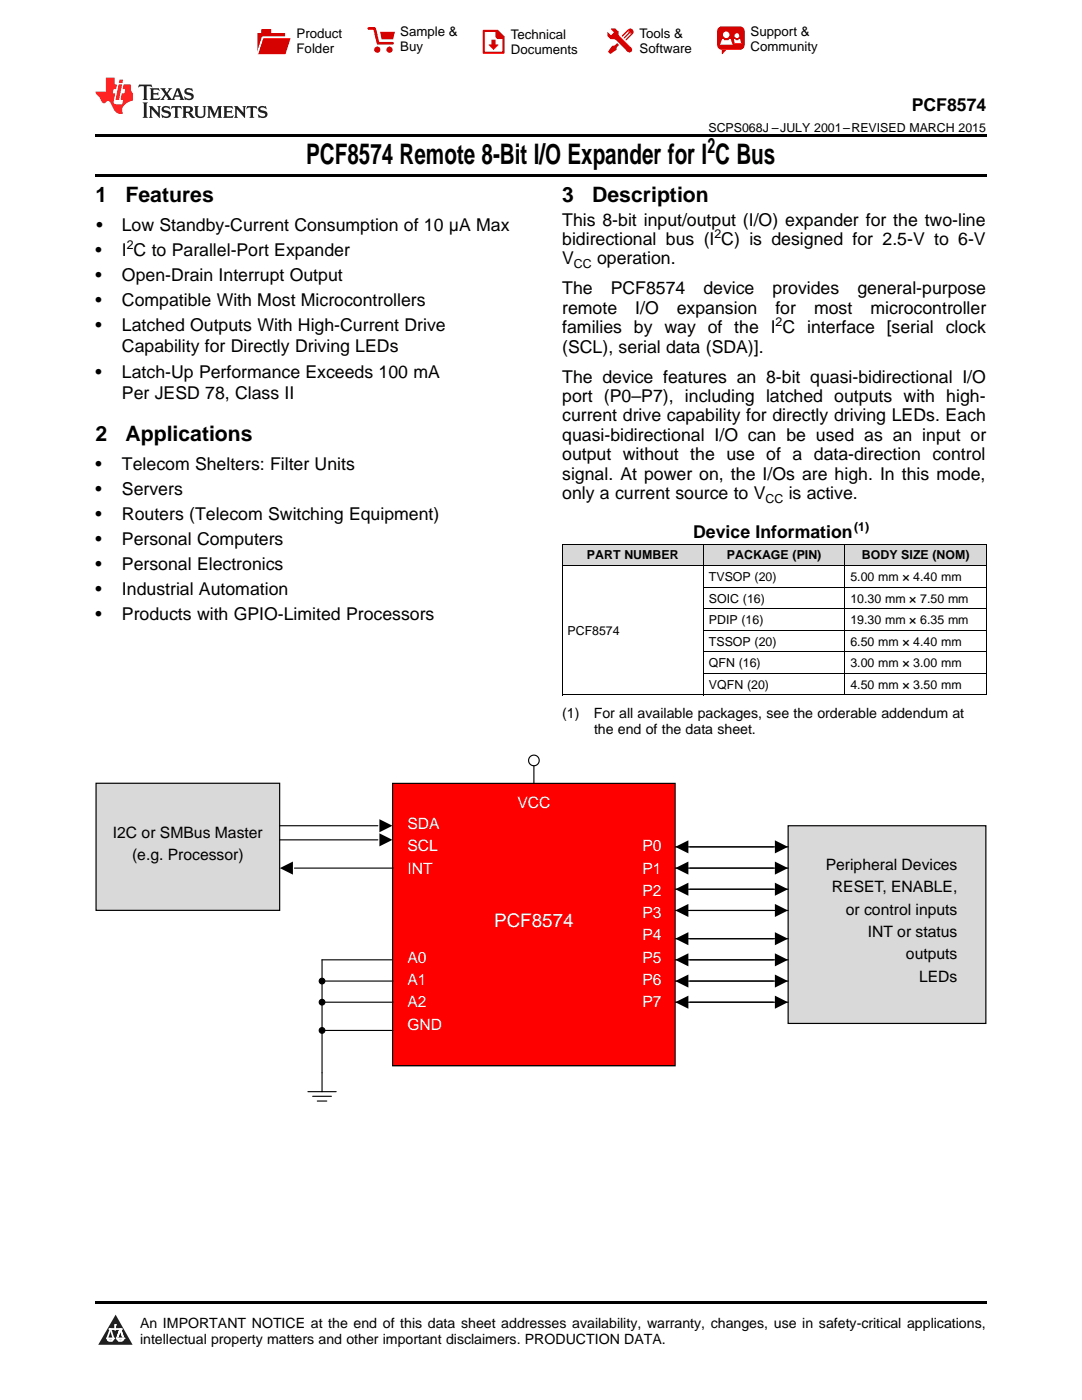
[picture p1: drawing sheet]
<svg xmlns="http://www.w3.org/2000/svg" width="216mm" height="279mm" viewBox="0 0 216 279" stroke-linecap="round" stroke-linejoin="round" font-family="sans-serif">
<defs><g id="words">
<text font-size="5.6" x="61.1" y="32.8">PCF8574 Remote 8-Bit I/O Expander for I C Bus</text>
<g font-size="4.2">
<text x="141.1" y="30.6">2</text>
<text x="19.1" y="40.4">1</text>
<text x="25" y="40.4">Features</text>
<text x="112.2" y="40.4">3</text>
<text x="118.2" y="40.4">Description</text>
<text x="19.1" y="88">2</text>
<text x="25" y="88">Applications</text>
</g>
<text font-size="3.8" fill="#fff" x="98.6" y="184.9">PCF8574</text>
<g font-size="3.5">
<text x="181.9" y="22.2">PCF8574</text>
<text x="19.2" y="46.1">•</text>
<text x="24.3" y="46.1">Low Standby-Current Consumption of 10 μA Max</text>
<text x="112.2" y="45">This 8-bit input/output (I/O) expander for the two-line</text>
<text x="19.1" y="51.1">•</text>
<text x="24.3" y="51.1">I C to Parallel-Port Expander</text>
<text x="112.2" y="48.9">bidirectional bus (I C) is designed for 2.5-V to 6-V</text>
<text x="112.2" y="52.8">V</text>
<text x="119.1" y="52.8">operation.</text>
<text x="19.1" y="56.1">•</text>
<text x="24.3" y="56.1">Open-Drain Interrupt Output</text>
<text x="112.2" y="58.7">The</text>
<text x="121.9" y="58.7">PCF8574</text>
<text x="140.3" y="58.7">device</text>
<text x="154.1" y="58.7">provides</text>
<text x="171.1" y="58.7">general-purpose</text>
<text x="19.1" y="61.1">•</text>
<text x="24.3" y="61.1">Compatible With Most Microcontrollers</text>
<text x="112.2" y="62.6">remote</text>
<text x="126.8" y="62.6">I/O</text>
<text x="135.1" y="62.6">expansion</text>
<text x="154.7" y="62.6">for</text>
<text x="162.4" y="62.6">most</text>
<text x="173.7" y="62.6">microcontroller</text>
<text x="19.1" y="66.1">•</text>
<text x="24.3" y="66.1">Latched Outputs With High-Current Drive</text>
<text x="24.3" y="70.3">Capability for Directly Driving LEDs</text>
<text x="112.2" y="66.5">families by way of the I C interface [serial clock</text>
<text x="112.2" y="70.4">(SCL), serial data (SDA)].</text>
<text x="19.1" y="75.4">•</text>
<text x="24.3" y="75.4">Latch-Up Performance Exceeds 100 mA</text>
<text x="112.2" y="76.3">The device features an 8-bit quasi-bidirectional I/O</text>
<text x="24.3" y="79.6">Per JESD 78, Class II</text>
<text x="112.2" y="80.2">port (P0–P7), including latched outputs with high-</text>
<text x="112.2" y="84.1">current drive capability for directly driving LEDs. Each</text>
<text x="112.2" y="88">quasi-bidirectional I/O can be used as an input or</text>
<text x="19.1" y="93.7">•</text>
<text x="24.3" y="93.7">Telecom Shelters: Filter Units</text>
<text x="112.2" y="91.9">output without the use of a data-direction control</text>
<text x="112.2" y="95.7">signal. At power on, the I/Os are high. In this mode,</text>
<text x="19.1" y="98.7">•</text>
<text x="24.3" y="98.7">Servers</text>
<text x="112.2" y="99.6">only a current source to V</text>
<text x="157.4" y="99.6">is active.</text>
<text x="19.1" y="103.8">•</text>
<text x="24.3" y="103.8">Routers (Telecom Switching Equipment)</text>
<text x="138.3" y="107.4">Device Information</text>
<text x="19.1" y="108.8">•</text>
<text x="19.1" y="113.8">•</text>
<text x="24.3" y="108.8">Personal Computers</text>
<text x="24.3" y="113.8">Personal Electronics</text>
<text x="19.1" y="118.8">•</text>
<text x="24.3" y="118.8">Industrial Automation</text>
<text x="19.1" y="123.8">•</text>
<text x="24.3" y="123.8">Products with GPIO-Limited Processors</text>
</g>
<g font-size="3.1" fill="#fff">
<text x="103.2" y="161.2">VCC</text>
<text x="81.3" y="165.5">SDA</text>
<text x="81.3" y="169.9">SCL</text>
<text x="128.2" y="169.9">P0</text>
<text x="81.3" y="174.3">INT</text>
<text x="128.2" y="174.3">P1</text>
<text x="128.2" y="178.8">P2</text>
<text x="128.2" y="183.2">P3</text>
<text x="128.2" y="187.7">P4</text>
<text x="81.3" y="192.1">A0</text>
<text x="81.3" y="196.6">A1</text>
<text x="128.2" y="192.1">P5</text>
<text x="128.2" y="196.6">P6</text>
<text x="81.3" y="201">A2</text>
<text x="128.2" y="201">P7</text>
<text x="81.3" y="205.5">GND</text>
</g>
<g font-size="3.1">
<text x="22.5" y="167.2">I2C or SMBus Master</text>
<text x="26.3" y="171.6">(e.g. Processor)</text>
<text x="164.8" y="173.7">Peripheral Devices</text>
<text x="166" y="178.1">RESET, ENABLE,</text>
<text x="168.8" y="182.6">or control inputs</text>
<text x="173.2" y="187">INT or status</text>
<text x="180.8" y="191.5">outputs</text>
<text x="183.4" y="195.9">LEDs</text>
</g>
<g font-size="2.8">
<text x="112.2" y="143.3">(1)</text>
<text x="118.5" y="143.3">For all available packages, see the orderable addendum at</text>
<text x="118.5" y="146.5">the end of the data sheet.</text>
<text x="27.9" y="265">An IMPORTANT NOTICE at the end of this data sheet addresses availability, warranty, changes, use in safety-critical applications,</text>
<text x="27.9" y="268.2">intellectual property matters and other important disclaimers. PRODUCTION DATA.</text>
</g>
<g font-size="2.6">
<text x="59.2" y="7.6">Product</text>
<text x="59.2" y="10.6">Folder</text>
<text x="79.9" y="7.3">Sample &amp;</text>
<text x="79.9" y="10.2">Buy</text>
<text x="101.9" y="7.8">Technical</text>
<text x="101.9" y="10.8">Documents</text>
<text x="127.6" y="7.6">Tools &amp;</text>
<text x="127.6" y="10.6">Software</text>
<text x="149.8" y="7.2">Support &amp;</text>
<text x="149.8" y="10.2">Community</text>
</g>
<g font-size="2.5">
<text x="141.4" y="26.3">SCPS068J –JULY 2001–REVISED MARCH 2015</text>
<text x="142.6" y="47.5">2</text>
<text x="25.3" y="49.7">2</text>
<text x="114.5" y="53.5">CC</text>
<text x="154.8" y="65.1">2</text>
<text x="152.8" y="100.3">CC</text>
<text x="170.4" y="105.9">(1)</text>
<text x="117.1" y="111.7">PART NUMBER</text>
<text x="145.1" y="111.7">PACKAGE (PIN)</text>
<text x="172" y="111.7">BODY SIZE (NOM)</text>
<text x="141.5" y="116">TVSOP (20)</text>
<text x="169.7" y="116">5.00 mm × 4.40 mm</text>
<text x="141.5" y="120.3">SOIC (16)</text>
<text x="141.5" y="124.6">PDIP (16)</text>
<text x="169.7" y="120.3">10.30 mm × 7.50 mm</text>
<text x="169.7" y="124.6">19.30 mm × 6.35 mm</text>
<text x="113.2" y="126.7">PCF8574</text>
<text x="141.5" y="128.9">TSSOP (20)</text>
<text x="169.7" y="128.9">6.50 mm × 4.40 mm</text>
<text x="141.5" y="133.2">QFN (16)</text>
<text x="141.5" y="137.5">VQFN (20)</text>
<text x="169.7" y="133.2">3.00 mm × 3.00 mm</text>
<text x="169.7" y="137.5">4.50 mm × 3.50 mm</text>
</g>
</g></defs>
<g fill="#d8d8d8">
<path d="M112.2 108.6h28.2v4.3h-28.2z"/>
<path d="M140.4 108.6h28.2v4.3h-28.2z"/>
<path d="M168.6 108.6h28.2v4.3h-28.2z"/>
</g>
<path d="M23.1 262.4l3.4 6h-6.9z" fill="#231f20"/>
<path d="M21.4 267.1h1.2l-.3 .5h-.3a.55 .55 0 0 1-.6-.5z" fill-rule="evenodd" fill="#fff"/>
<path d="M21.4 267.1h1.2l-.3 .5h-.3a.55 .55 0 0 1-.6-.5z" fill="none" stroke="#231f20" stroke-width=".34"/>
<path d="M21.4 267.1l1.2 .1-.3 .4h-.5z" fill="none" stroke="#fff" stroke-width=".34"/>
<path d="M23 265.3h.1" fill="none" stroke="#fff" stroke-width=".34"/>
<path d="M23 264.4v.9z" fill="#fff"/>
<path d="M23 264.4v.9z" fill="none" stroke="#fff" stroke-width=".34"/>
<circle cx="23" cy="264.4" r=".17" fill="#fff"/>
<path d="M21.9 265.2h.1" fill="none" stroke="#fff" stroke-width=".34"/>
<path d="M21.9 265.2h2.3z" fill="#fff"/>
<path d="M21.9 265.2h2.3z" fill="none" stroke="#fff" stroke-width=".34"/>
<circle cx="24.2" cy="265.2" r=".17" fill="#fff"/>
<path d="M23.3 267.1h.1" fill="none" stroke="#fff" stroke-width=".34"/>
<path d="M24 265.2l-.7 1.9z" fill="#fff"/>
<path d="M24 265.2l-.7 1.9z" fill="none" stroke="#fff" stroke-width=".34"/>
<path d="M24 265.2l.7 1.9z" fill="#fff"/>
<path d="M24 265.2l.7 1.9z" fill="none" stroke="#fff" stroke-width=".34"/>
<path d="M24.6 267.1h.1" fill="none" stroke="#fff" stroke-width=".34"/>
<circle cx="21.4" cy="267.1" r=".17" fill="#fff"/>
<path d="M22.1 265.2l-.7 1.9z" fill="#fff"/>
<path d="M22.1 265.2l-.7 1.9z" fill="none" stroke="#fff" stroke-width=".34"/>
<path d="M22.1 265.2l.5 1.9z" fill="#fff"/>
<path d="M22.1 265.2l.5 1.9z" fill="none" stroke="#fff" stroke-width=".34"/>
<circle cx="22.6" cy="267.1" r=".17" fill="#fff"/>
<path d="M23.4 267.1h1.3a.65 .65 0 0 1-.7 .5 .65 .65 0 0 1-.6-.5z" fill-rule="evenodd" fill="#fff"/>
<path d="M23.4 267.1h1.3a.65 .65 0 0 1-.7 .5 .65 .65 0 0 1-.6-.5z" fill="none" stroke="#231f20" stroke-width=".34"/>
<path d="M23.4 267.1h1.3l-.4 .5h-.6z" fill="none" stroke="#fff" stroke-width=".34"/>
<path d="M23.3 267.1h.1" fill="none" stroke="#fff" stroke-width=".34"/>
<circle cx="24.7" cy="267.1" r=".17" fill="#fff"/>
<path d="M19 259.7h177.8v.5h-177.8z" fill="#000"/>
<path d="M78.4 156.3h56.3v56.4h-56.3z" fill-rule="evenodd" fill="#f00"/>
<path d="M78.4 156.3h56.3v56.4h-56.3z" fill="none" stroke="#000" stroke-width=".23"/>
<path d="M19.2 156.3h36.6v25.4h-36.6z" fill-rule="evenodd" fill="#d9d9d9"/>
<path d="M19.2 156.3h36.6v25.4h-36.6z" fill="none" stroke="#000" stroke-width=".23"/>
<path d="M157.3 164.8h39.4v39.4h-39.4z" fill-rule="evenodd" fill="#d9d9d9"/>
<path d="M55.8 164.8h19.6M55.8 167.6h19.6M58.8 173.2h19.6M134.7 169h22.6M134.7 173.2h22.6M134.7 177.5h22.6M157.3 164.8h39.4v39.4h-39.4zM134.7 181.7h22.6M134.7 187.3h22.6M134.7 195.8h22.6M134.7 191.6h22.6M134.7 200h22.6" fill="none" stroke="#000" stroke-width=".23"/>
<g fill="#000">
<path d="M55.8 173.2l2.6-1.3v2.7zM75.7 163.5l2.6 1.3-2.6 1.3zM75.7 166.3l2.6 1.3-2.6 1.3zM134.7 169l2.7-1.3v2.6zM134.7 173.2l2.7-1.3v2.7zM134.7 177.5l2.7-1.3v2.6zM154.6 167.7l2.6 1.3-2.6 1.3zM154.6 171.9l2.6 1.3-2.6 1.4zM154.6 176.2l2.6 1.3-2.6 1.3zM134.7 181.7l2.7-1.3v2.6zM134.7 187.3l2.7-1.3v2.6zM134.7 195.8l2.7-1.3v2.6z"/>
<path d="M134.7 200l2.7-1.3v2.6zM134.7 191.6l2.7-1.3v2.6zM154.6 180.4l2.6 1.3-2.6 1.3zM154.6 186l2.6 1.3-2.6 1.3zM154.6 194.5l2.6 1.3-2.6 1.3zM154.6 190.3l2.6 1.3-2.6 1.3zM154.6 198.7l2.6 1.3-2.6 1.3z"/>
</g>
<circle cx="106.5" cy="151.8" r="1.06" fill="#fff"/>
<g fill="none" stroke="#000" stroke-width=".23">
<path d="M106.5 152.8v3.5M64.3 195.8h14.1M78.3 191.6h-14v26.3M61.4 217.9h5.7M62.4 218.8h3.7M63.3 219.7h1.9M64.3 200h14.1M64.3 205.6h14.1"/>
<circle cx="106.5" cy="151.8" r="1.06"/>
<circle cx="64.3" cy="195.8" r=".56"/>
<circle cx="64.3" cy="200" r=".56"/>
<circle cx="64.3" cy="205.6" r=".56"/>
</g>
<g fill="#000">
<circle cx="64.3" cy="195.8" r=".56"/>
<circle cx="64.3" cy="200" r=".56"/>
<circle cx="64.3" cy="205.6" r=".56"/>
</g>
<path d="M112.2 112.9h84.6M112.2 108.6h84.6M112.2 108.6v30.1M140.4 108.6v30.1M140.4 117.2h56.4M168.6 108.6v30.1M196.8 108.6v30.1M112.2 138.7h84.6M140.4 134.4h56.4M140.4 130.1h56.4M140.4 125.8h56.4M140.4 121.5h56.4" fill="none" stroke="#000" stroke-width=".2"/>
<path d="M19 34.8h177.8v.5h-177.8zM19 26.8h177.8v.6h-177.8z" fill="#000"/>
<path d="M27.7 16.9l-.1 .6 .6-.3h.5v.2v2.2l-.2 .4h1l-.2-.4v-2.2v-.2h.5l.6 .3-.2-.6zM29.9 17.6l.2 .4v1.6l-.2 .4h1.9l.1-.6a1.09 1.09 0 0 1-1.3 .1v-.6h.6l.4 .2v-.7l-.2 .2h-.8v-.6l.2-.1a1.01 1.01 0 0 1 1 .3l-.1-.6zM32 17.6l.9 1.2-1 1.2h.9l-.2-.3 .5-.7 .5 .7-.3 .3h1.7l-.2-.3 .1-.4h1l.1 .4-.2 .3h1l-.3-.4-.7-2h-.5l-1 2.2-.8-1.1 .9-1.1h-.9l.2 .2-.4 .7-.4-.7 .2-.2zM35.4 18l.4 1h-.8zM37 17.7a.66 .66 0 0 0-.2 .8 .66 .66 0 0 0 .6 .4l.7 .2 .1 .2a.8 .8 0 0 1-.7 .4 .8 .8 0 0 1-.7-.5l.1 .8 .2-.2a.94 .94 0 0 0 1.1 .1 .94 .94 0 0 0 .4-.9 1.48 1.48 0 0 0-1.3-.6v-.4a1.1 1.1 0 0 1 1.2 .2l-.2-.6-.2 .1-.5-.1zM28.5 20.4l.2 .4v2.3l-.2 .4h1l-.2-.4v-2.3l.2-.4zM29.7 21.2l.2 .4v1.5l-.2 .4h.8l-.3-.4 .1-1.3 1.6 1.8v-2l.2-.4h-.7l.2 .2v1.1l-1.2-1.3zM32.5 21.3a.66 .66 0 0 0-.2 .8 .66 .66 0 0 0 .6 .4l.6 .2 .2 .2a.8 .8 0 0 1-.8 .4 .8 .8 0 0 1-.7-.5l.2 .7 .2-.1a.94 .94 0 0 0 1 .1 .94 .94 0 0 0 .5-1 1.47 1.47 0 0 0-1.3-.6l-.1-.3a1.1 1.1 0 0 1 1.3 .2l-.2-.6-.2 .1-.5-.2zM34.3 21.2l-.2 .6a.64 .64 0 0 1 .8-.3v1.6l-.2 .4h1l-.3-.4 .1-1.6a.66 .66 0 0 1 .8 .3l-.2-.6zM36.3 21.2l.3 .4v1.5l-.3 .4h1l-.2-.2v-.7h.5l.1 .1a.8 .8 0 0 0 1.2 .7l-1-1a.62 .62 0 0 0 .6-.5 .62 .62 0 0 0-.6-.7zM37.1 21.5h.1a.48 .48 0 0 1 .6 0 .48 .48 0 0 1 .1 .6l-.2 .1-.6 .1zM38.7 21.2l.2 .2a2.29 2.29 0 0 0 .4 2 1.05 1.05 0 0 0 1.7-.7v-1.3l.2-.2h-.8l.2 .4v1.1a.61 .61 0 0 1-.6 .6 .61 .61 0 0 1-.6-.6v-1.1l.3-.4zM41.3 21.2l.3 .4v1.5l-.3 .4h.8l-.2-.4v-1.4l.8 1.9 .9-1.9v1.4l-.2 .4h.9l-.2-.4v-1.5l.2-.4h-.8l-.7 1.5-.6-1.5zM44.5 21.2l.2 .4v1.5l-.2 .4h1.9l.2-.6a1.1 1.1 0 0 1-1.4 .2v-.7h.6l.4 .2v-.6l-.2 .1-.8 .1v-.6l.2-.1a1.02 1.02 0 0 1 1.1 .2l-.2-.5zM46.7 21.2l.2 .4v1.5l-.2 .4h.8l-.3-.4 .1-1.3 1.6 1.8v-2l.2-.4h-.7l.2 .2v1.1l-1.2-1.3zM49.3 21.2l-.1 .6a.64 .64 0 0 1 .8-.3v1.6l-.3 .4h1l-.2-.4v-1.6a.66 .66 0 0 1 .8 .3l-.1-.6zM51.7 21.3a.66 .66 0 0 0-.2 .7 .66 .66 0 0 0 .7 .5l.6 .2 .1 .2a.8 .8 0 0 1-.7 .4 .8 .8 0 0 1-.7-.5l.1 .7 .2-.1a.94 .94 0 0 0 1.1 .1 .94 .94 0 0 0 .4-1 1.48 1.48 0 0 0-1.2-.6l-.1-.3a1.1 1.1 0 0 1 1.2 .2l-.2-.6-.1 .1-.6-.2z" fill="#231f20"/>
<path d="M21.1 15.5v2.8h-2v.4l.9 .9a.96 .96 0 0 0 1 1 .59 .59 0 0 1 .5-.4 .59 .59 0 0 1 .5 .3l.4 .8a1.61 1.61 0 0 0 2.1 1.3 1.63 1.63 0 0 1 1.1-2.2l.9-.3v-1.5a1.6 1.6 0 0 1-.4-1.7h-1.4l-.2 .9h.5l-.2 .8h-.5l-.2 1v.3h.5l-.2 .9h-.7a.74 .74 0 0 1-1-.6l.3-1.6h-.5l.2-.8h.5l.1-.9h-.4v-1.4zM23.7 16.9l-.7 3h.8l.6-3zM23.8 15.9l-.1 .7h.7l.2-.7z" fill="#ee1d23"/>
<g fill="#d60000">
<path d="M52.1 5.8h2v.8h2.8v4.2h-5.5v-4.2h.7z" fill-rule="evenodd"/>
<path d="M52.4 7.5h5.6l-1 3.3h-5.6z" fill-rule="evenodd"/>
</g>
<path d="M52.4 7.4h5.7l-.1 .1h-5.5l-1.1 3.3z" fill-rule="evenodd" fill="#fff"/>
<path d="M52.4 7.4h5.7l-.1 .1h-5.5l-1.1 3.3z" fill="none" stroke="#fff" stroke-width=".2"/>
<path d="M73.6 5.7h1.1l.7 2.9h2.9" fill="none" stroke="#d60000" stroke-width=".55"/>
<g fill="#d60000">
<path d="M75.8 6.3h3l-.4 1.6h-2.2z" fill-rule="evenodd"/>
<circle cx="75.3" cy="9.9" r=".62"/>
<circle cx="77.7" cy="9.9" r=".62"/>
</g>
<path d="M96.5 6.2h2.7l1.3 1.2v3.1h-4z" fill="none" stroke="#d60000" stroke-width=".44"/>
<g fill="#d60000">
<path d="M98.1 7.9h.8v1h.5l-.9 1.1-1-1v-.1h.6z" fill-rule="evenodd"/>
<path d="M98.9 6.2h.3l1.3 1.2v.4h-1.3l-.3-.4z" fill-rule="evenodd"/>
<path d="M121.9 5.7h.8l.7 .6 .1 .7 2.5 2.5-.8 .8-2.3-2.3-1.1-.2-.6-.6v-.8l.7 .6 .5-.4v-.2l-.5-.5z" fill-rule="evenodd"/>
<path d="M122.2 9.1h.4l.5-.5 .4 .4-.5 .5v.4l-1.2 .9-.5-.5z" fill-rule="evenodd"/>
<path d="M125.3 5.9a.67 .67 0 0 1 .9 0 .67 .67 0 0 1 0 .9z" fill-rule="evenodd"/>
<path d="M125.3 5.9l.9 .9-1.2 1.2h-.2v-.2l1-.9v-.2h-.2l-.9 1h-.2v-.2l.9-1 .1-.2h-.3l-.9 1h-.2v-.2z" fill-rule="evenodd"/>
<circle cx="125.6" cy="9.9" r=".54"/>
</g>
<path d="M123.3 6.3v.7" fill="none" stroke="#d60000" stroke-width=".2"/>
<g fill="#d60000">
<path d="M143.4 5.5l.6-.2h3.6a.95 .95 0 0 1 1 .9v2.8a.95 .95 0 0 1-1 .9h-3.6a.95 .95 0 0 1-.9-.9v-2.8z" fill-rule="evenodd"/>
<path d="M144 9.9h.9l-.7 .9h-.2z" fill-rule="evenodd"/>
</g>
<g fill="#fff">
<path d="M146.6 8.6h1.3z"/>
<path d="M144.1 7.8h.3l.1 .2h.8l.2-.2h.3l.4 1.1h-2.5z" fill-rule="evenodd"/>
<path d="M146.4 7.8h.3l.1 .2h.5l.2-.2h.2l.2 .8h-1.3z" fill-rule="evenodd"/>
<circle cx="144.9" cy="6.9" r=".65"/>
<circle cx="147" cy="7.1" r=".48"/>
</g>
<use href="#words"/>
</svg>
